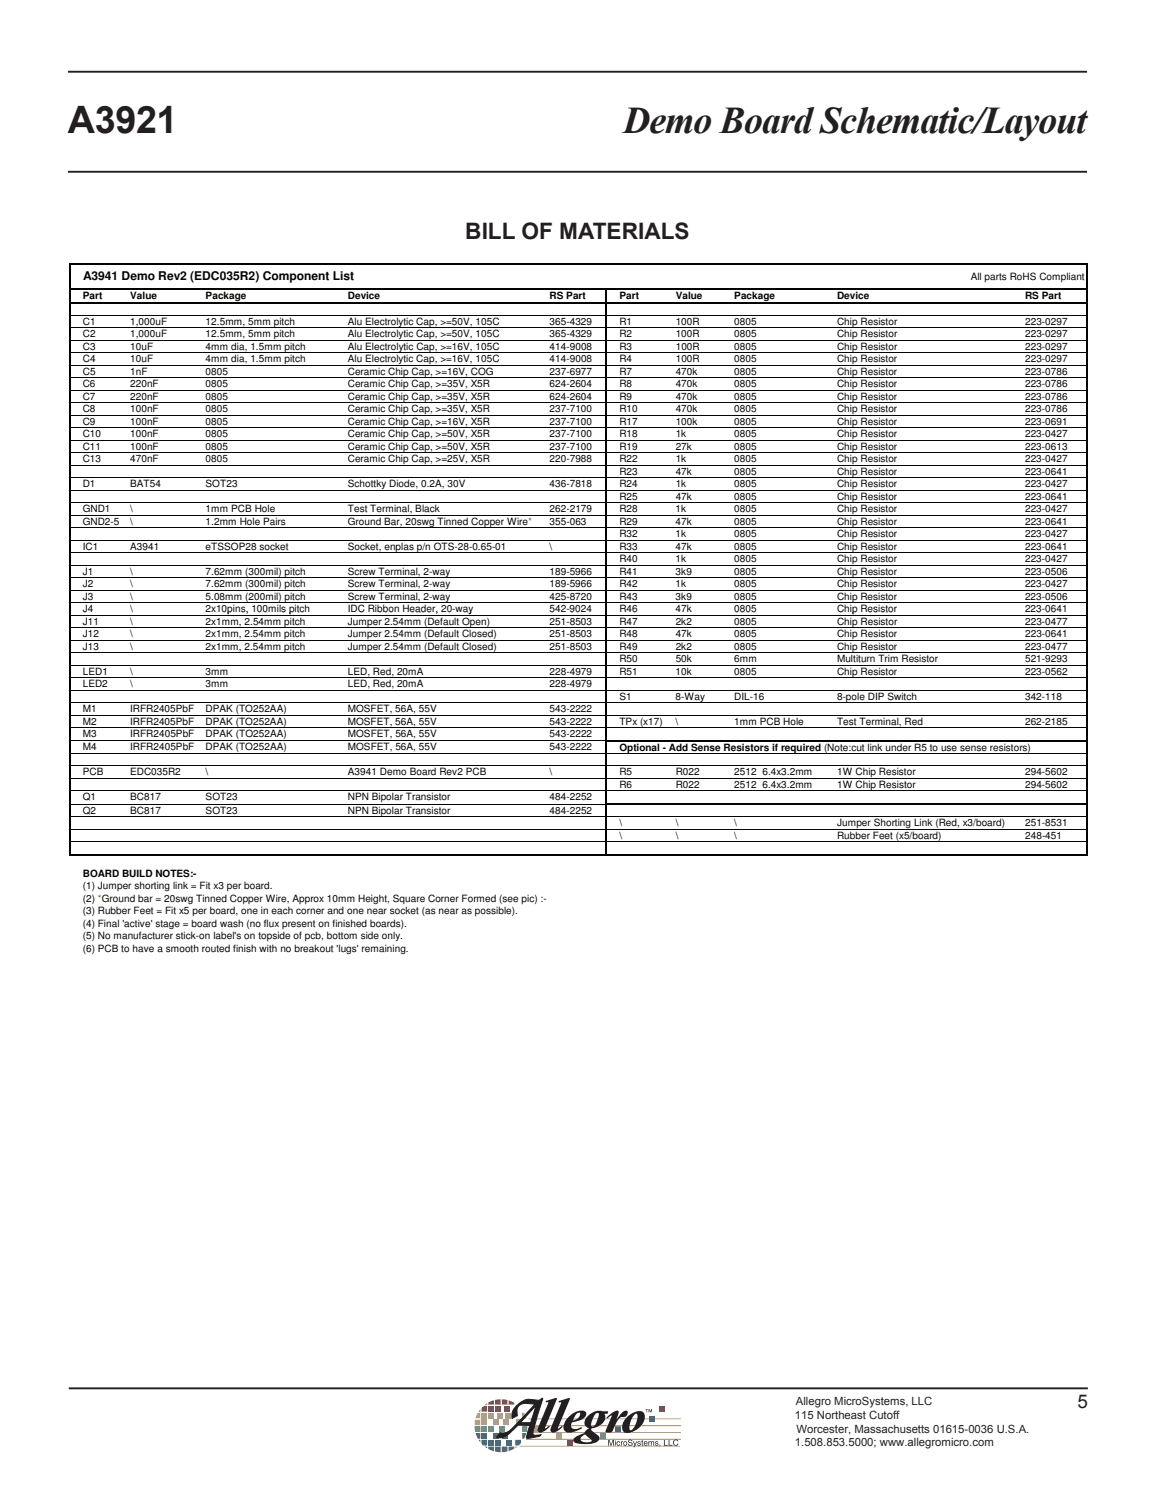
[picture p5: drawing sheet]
<svg xmlns="http://www.w3.org/2000/svg" width="216mm" height="279mm" viewBox="0 0 216 279" stroke-linecap="round" stroke-linejoin="round" font-family="sans-serif">
<defs><g id="words">
<g font-size="7.1" fill="#231f20">
<text x="12.7" y="24.8">A3921</text>
<text x="116.5" y="24.9">Demo Board Schematic/Layout</text>
</g>
<text font-size="4.2" fill="#231f20" x="87" y="44.6">BILL OF MATERIALS</text>
<text font-size="3.5" fill="#231f20" x="201.4" y="263.1">5</text>
<text font-size="2.2" fill="#040503" x="15.5" y="52.4">A3941 Demo Rev2 (EDC035R2) Component List</text>
<g font-size="2.1" fill="#231f20">
<text x="148.8" y="262.6">Allegro MicroSystems, LLC</text>
<text x="148.6" y="265.2">115 Northeast Cutoff</text>
<text x="148.9" y="267.7">Worcester, Massachusetts 01615-0036 U.S.A.</text>
<text x="148.6" y="270.3">1.508.853.5000; www.allegromicro.com</text>
</g>
<g font-size="1.9" fill="#040503">
<text x="181.5" y="52.3">All parts RoHS Compliant</text>
<text x="15.5" y="55.8">Part</text>
<text x="24.3" y="55.8">Value</text>
<text x="38.4" y="55.8">Package</text>
<text x="65" y="55.8">Device</text>
<text x="102.7" y="55.8">RS Part</text>
<text x="115.8" y="55.8">Part</text>
<text x="126.3" y="55.8">Value</text>
<text x="137.3" y="55.8">Package</text>
<text x="156.5" y="55.8">Device</text>
<text x="191.6" y="55.8">RS Part</text>
<text x="15.5" y="60.7">C1</text>
<text x="15.5" y="63">C2</text>
<text x="15.5" y="65.4">C3</text>
<text x="24.3" y="60.7">1,000uF</text>
<text x="24.3" y="63">1,000uF</text>
<text x="24.3" y="65.4">10uF</text>
<text x="38.4" y="65.4">4mm dia, 1.5mm pitch</text>
<text x="38.4" y="60.7">12.5mm, 5mm pitch</text>
<text x="38.4" y="63">12.5mm, 5mm pitch</text>
<text x="65" y="60.7">Alu Electrolytic Cap, &gt;=50V, 105C</text>
<text x="65" y="63">Alu Electrolytic Cap, &gt;=50V, 105C</text>
<text x="65" y="65.4">Alu Electrolytic Cap, &gt;=16V, 105C</text>
<text x="102.7" y="60.7">365-4329</text>
<text x="102.7" y="63">365-4329</text>
<text x="102.7" y="65.4">414-9008</text>
<text x="115.8" y="60.7">R1</text>
<text x="115.8" y="63">R2</text>
<text x="115.8" y="65.4">R3</text>
<text x="126.3" y="60.7">100R</text>
<text x="126.3" y="63">100R</text>
<text x="126.3" y="65.4">100R</text>
<text x="137.3" y="60.7">0805</text>
<text x="137.3" y="63">0805</text>
<text x="137.3" y="65.4">0805</text>
<text x="156.5" y="65.4">Chip Resistor</text>
<text x="156.5" y="60.7">Chip Resistor</text>
<text x="156.5" y="63">Chip Resistor</text>
<text x="191.6" y="65.4">223-0297</text>
<text x="191.6" y="60.7">223-0297</text>
<text x="191.6" y="63">223-0297</text>
<text x="15.5" y="70">C5</text>
<text x="15.5" y="67.7">C4</text>
<text x="24.3" y="70">1nF</text>
<text x="24.3" y="67.7">10uF</text>
<text x="38.4" y="70">0805</text>
<text x="38.4" y="67.7">4mm dia, 1.5mm pitch</text>
<text x="65" y="70">Ceramic Chip Cap, &gt;=16V, COG</text>
<text x="65" y="67.7">Alu Electrolytic Cap, &gt;=16V, 105C</text>
<text x="102.7" y="70">237-6977</text>
<text x="102.7" y="67.7">414-9008</text>
<text x="115.8" y="70">R7</text>
<text x="115.8" y="67.7">R4</text>
<text x="126.3" y="70">470k</text>
<text x="126.3" y="67.7">100R</text>
<text x="137.3" y="70">0805</text>
<text x="137.3" y="67.7">0805</text>
<text x="156.5" y="70">Chip Resistor</text>
<text x="156.5" y="67.7">Chip Resistor</text>
<text x="191.6" y="70.1">223-0786</text>
<text x="191.6" y="67.7">223-0297</text>
<text x="15.5" y="72.4">C6</text>
<text x="15.5" y="74.7">C7</text>
<text x="15.5" y="77">C8</text>
<text x="24.3" y="72.4">220nF</text>
<text x="24.3" y="74.7">220nF</text>
<text x="24.3" y="77">100nF</text>
<text x="38.4" y="72.4">0805</text>
<text x="38.4" y="74.7">0805</text>
<text x="38.4" y="77">0805</text>
<text x="65" y="72.4">Ceramic Chip Cap, &gt;=35V, X5R</text>
<text x="65" y="74.7">Ceramic Chip Cap, &gt;=35V, X5R</text>
<text x="65" y="77">Ceramic Chip Cap, &gt;=35V, X5R</text>
<text x="102.7" y="72.4">624-2604</text>
<text x="102.7" y="74.7">624-2604</text>
<text x="102.7" y="77">237-7100</text>
<text x="115.8" y="72.4">R8</text>
<text x="115.8" y="74.7">R9</text>
<text x="115.8" y="77">R10</text>
<text x="126.3" y="72.4">470k</text>
<text x="126.3" y="74.7">470k</text>
<text x="126.3" y="77">470k</text>
<text x="137.3" y="72.4">0805</text>
<text x="137.3" y="74.7">0805</text>
<text x="137.3" y="77">0805</text>
<text x="156.5" y="72.4">Chip Resistor</text>
<text x="156.5" y="74.7">Chip Resistor</text>
<text x="156.5" y="77">Chip Resistor</text>
<text x="191.6" y="72.4">223-0786</text>
<text x="191.6" y="74.7">223-0786</text>
<text x="191.6" y="77.1">223-0786</text>
<text x="15.5" y="79.4">C9</text>
<text x="15.5" y="81.7">C10</text>
<text x="24.3" y="79.4">100nF</text>
<text x="24.3" y="81.7">100nF</text>
<text x="38.4" y="79.4">0805</text>
<text x="38.4" y="81.7">0805</text>
<text x="65" y="79.4">Ceramic Chip Cap, &gt;=16V, X5R</text>
<text x="65" y="81.7">Ceramic Chip Cap, &gt;=50V, X5R</text>
<text x="102.7" y="79.4">237-7100</text>
<text x="102.7" y="81.7">237-7100</text>
<text x="115.8" y="79.4">R17</text>
<text x="115.8" y="81.7">R18</text>
<text x="126.3" y="79.4">100k</text>
<text x="126.3" y="81.7">1k</text>
<text x="137.3" y="79.4">0805</text>
<text x="137.3" y="81.7">0805</text>
<text x="156.5" y="79.4">Chip Resistor</text>
<text x="156.5" y="81.7">Chip Resistor</text>
<text x="191.6" y="79.4">223-0691</text>
<text x="191.6" y="81.7">223-0427</text>
<text x="15.5" y="84.1">C11</text>
<text x="15.5" y="86.4">C13</text>
<text x="24.3" y="84.1">100nF</text>
<text x="24.3" y="86.4">470nF</text>
<text x="38.4" y="84.1">0805</text>
<text x="38.4" y="86.4">0805</text>
<text x="65" y="84.1">Ceramic Chip Cap, &gt;=50V, X5R</text>
<text x="65" y="86.4">Ceramic Chip Cap, &gt;=25V, X5R</text>
<text x="102.7" y="84.1">237-7100</text>
<text x="102.7" y="86.4">220-7988</text>
<text x="115.8" y="84.1">R19</text>
<text x="115.8" y="86.4">R22</text>
<text x="115.8" y="88.7">R23</text>
<text x="126.3" y="84.1">27k</text>
<text x="126.3" y="86.4">1k</text>
<text x="126.3" y="88.7">47k</text>
<text x="137.3" y="84.1">0805</text>
<text x="137.3" y="86.4">0805</text>
<text x="137.3" y="88.7">0805</text>
<text x="156.5" y="84.1">Chip Resistor</text>
<text x="156.5" y="86.4">Chip Resistor</text>
<text x="156.5" y="88.7">Chip Resistor</text>
<text x="191.6" y="84.1">223-0613</text>
<text x="191.6" y="86.4">223-0427</text>
<text x="191.6" y="88.7">223-0641</text>
<text x="15.5" y="91.1">D1</text>
<text x="15.5" y="95.7">GND1</text>
<text x="24.3" y="91.1">BAT54</text>
<text x="24.3" y="95.7">\</text>
<text x="38.4" y="91.1">SOT23</text>
<text x="38.4" y="95.7">1mm PCB Hole</text>
<text x="65" y="95.7">Test Terminal, Black</text>
<text x="65" y="91.1">Schottky Diode, 0.2A, 30V</text>
<text x="102.7" y="95.7">262-2179</text>
<text x="102.7" y="91.1">436-7818</text>
<text x="115.8" y="95.7">R28</text>
<text x="115.8" y="91.1">R24</text>
<text x="115.8" y="93.4">R25</text>
<text x="126.3" y="95.7">1k</text>
<text x="126.3" y="91.1">1k</text>
<text x="126.3" y="93.4">47k</text>
<text x="137.3" y="95.7">0805</text>
<text x="137.3" y="91.1">0805</text>
<text x="137.3" y="93.4">0805</text>
<text x="156.5" y="95.7">Chip Resistor</text>
<text x="156.5" y="91.1">Chip Resistor</text>
<text x="156.5" y="93.4">Chip Resistor</text>
<text x="191.6" y="95.7">223-0427</text>
<text x="191.6" y="91.1">223-0427</text>
<text x="191.6" y="93.4">223-0641</text>
<text x="15.5" y="98.1">GND2-5</text>
<text x="24.3" y="98.1">\</text>
<text x="38.4" y="98.1">1.2mm Hole Pairs</text>
<text x="65" y="98">Ground Bar, 20swg Tinned Copper Wire*</text>
<text x="102.7" y="98.1">355-063</text>
<text x="115.8" y="100.4">R32</text>
<text x="115.8" y="98.1">R29</text>
<text x="126.3" y="100.4">1k</text>
<text x="126.3" y="98.1">47k</text>
<text x="137.3" y="100.4">0805</text>
<text x="137.3" y="98.1">0805</text>
<text x="156.5" y="98.1">Chip Resistor</text>
<text x="156.5" y="100.4">Chip Resistor</text>
<text x="191.6" y="98.1">223-0641</text>
<text x="191.6" y="100.4">223-0427</text>
<text x="15.5" y="107.4">J1</text>
<text x="15.5" y="102.8">IC1</text>
<text x="24.3" y="102.8">A3941</text>
<text x="24.3" y="107.4">\</text>
<text x="38.4" y="107.4">7.62mm (300mil) pitch</text>
<text x="38.4" y="102.8">eTSSOP28 socket</text>
<text x="65" y="102.8">Socket, enplas p/n OTS-28-0.65-01</text>
<text x="65" y="107.4">Screw Terminal, 2-way</text>
<text x="102.7" y="107.4">189-5966</text>
<text x="102.7" y="102.8">\</text>
<text x="115.8" y="107.4">R41</text>
<text x="115.8" y="102.8">R33</text>
<text x="115.8" y="105.1">R40</text>
<text x="126.3" y="107.4">3k9</text>
<text x="126.3" y="102.8">47k</text>
<text x="126.3" y="105.1">1k</text>
<text x="137.2" y="107.4">0805</text>
<text x="137.2" y="102.8">0805</text>
<text x="137.2" y="105.1">0805</text>
<text x="156.5" y="107.4">Chip Resistor</text>
<text x="156.5" y="102.8">Chip Resistor</text>
<text x="156.5" y="105.1">Chip Resistor</text>
<text x="191.6" y="107.5">223-0506</text>
<text x="191.6" y="102.8">223-0641</text>
<text x="191.6" y="105.1">223-0427</text>
<text x="15.5" y="112.1">J3</text>
<text x="15.5" y="109.8">J2</text>
<text x="24.3" y="112.1">\</text>
<text x="24.3" y="109.8">\</text>
<text x="38.4" y="112.1">5.08mm (200mil) pitch</text>
<text x="38.4" y="109.8">7.62mm (300mil) pitch</text>
<text x="65" y="112.1">Screw Terminal, 2-way</text>
<text x="65" y="109.8">Screw Terminal, 2-way</text>
<text x="102.7" y="112.1">425-8720</text>
<text x="102.7" y="109.8">189-5966</text>
<text x="115.8" y="112.1">R43</text>
<text x="115.8" y="109.8">R42</text>
<text x="126.3" y="112.1">3k9</text>
<text x="126.3" y="109.8">1k</text>
<text x="137.2" y="112.1">0805</text>
<text x="137.2" y="109.8">0805</text>
<text x="156.5" y="112.1">Chip Resistor</text>
<text x="156.5" y="109.8">Chip Resistor</text>
<text x="191.6" y="112.1">223-0506</text>
<text x="191.6" y="109.8">223-0427</text>
<text x="15.5" y="114.4">J4</text>
<text x="15.5" y="119.1">J12</text>
<text x="15.5" y="116.8">J11</text>
<text x="24.3" y="114.4">\</text>
<text x="24.3" y="119.1">\</text>
<text x="24.3" y="116.8">\</text>
<text x="38.4" y="114.4">2x10pins, 100mils pitch</text>
<text x="38.4" y="119.1">2x1mm, 2.54mm pitch</text>
<text x="38.4" y="116.8">2x1mm, 2.54mm pitch</text>
<text x="65" y="114.4">IDC Ribbon Header, 20-way</text>
<text x="65" y="119.1">Jumper 2.54mm (Default Closed)</text>
<text x="65" y="116.8">Jumper 2.54mm (Default Open)</text>
<text x="102.7" y="114.4">542-9024</text>
<text x="102.7" y="119.1">251-8503</text>
<text x="102.7" y="116.8">251-8503</text>
<text x="115.8" y="114.4">R46</text>
<text x="115.8" y="119.1">R48</text>
<text x="115.8" y="116.8">R47</text>
<text x="126.3" y="114.4">47k</text>
<text x="126.3" y="119.1">47k</text>
<text x="126.3" y="116.8">2k2</text>
<text x="137.2" y="114.4">0805</text>
<text x="137.3" y="116.8">0805</text>
<text x="137.3" y="119.1">0805</text>
<text x="156.5" y="114.4">Chip Resistor</text>
<text x="156.5" y="119.1">Chip Resistor</text>
<text x="156.5" y="116.8">Chip Resistor</text>
<text x="191.6" y="114.4">223-0641</text>
<text x="191.6" y="119.1">223-0641</text>
<text x="191.6" y="116.8">223-0477</text>
<text x="15.5" y="121.4">J13</text>
<text x="24.3" y="121.4">\</text>
<text x="38.4" y="121.4">2x1mm, 2.54mm pitch</text>
<text x="65" y="121.4">Jumper 2.54mm (Default Closed)</text>
<text x="102.7" y="121.4">251-8503</text>
<text x="115.8" y="121.4">R49</text>
<text x="115.8" y="123.8">R50</text>
<text x="126.3" y="121.4">2k2</text>
<text x="126.3" y="123.8">50k</text>
<text x="137.3" y="121.4">0805</text>
<text x="137.3" y="123.8">6mm</text>
<text x="156.5" y="121.4">Chip Resistor</text>
<text x="156.5" y="123.8">Multiturn Trim Resistor</text>
<text x="191.6" y="121.5">223-0477</text>
<text x="191.6" y="123.8">521-9293</text>
<text x="15.5" y="128.5">LED2</text>
<text x="15.5" y="126.1">LED1</text>
<text x="24.3" y="128.5">\</text>
<text x="24.3" y="126.1">\</text>
<text x="38.4" y="128.5">3mm</text>
<text x="38.4" y="126.1">3mm</text>
<text x="65" y="128.5">LED, Red, 20mA</text>
<text x="65" y="126.1">LED, Red, 20mA</text>
<text x="102.7" y="128.5">228-4979</text>
<text x="102.7" y="126.1">228-4979</text>
<text x="115.8" y="130.8">S1</text>
<text x="115.8" y="126.1">R51</text>
<text x="126.3" y="130.8">8-Way</text>
<text x="126.3" y="126.1">10k</text>
<text x="137.2" y="130.8">DIL-16</text>
<text x="137.3" y="126.1">0805</text>
<text x="156.5" y="130.8">8-pole DIP Switch</text>
<text x="156.5" y="126.1">Chip Resistor</text>
<text x="191.6" y="130.8">342-118</text>
<text x="191.6" y="126.1">223-0562</text>
<text x="15.5" y="133.1">M1</text>
<text x="15.5" y="135.5">M2</text>
<text x="15.5" y="137.7">M3</text>
<text x="24.3" y="133.1">IRFR2405PbF</text>
<text x="24.3" y="135.5">IRFR2405PbF</text>
<text x="24.3" y="137.7">IRFR2405PbF</text>
<text x="38.4" y="133.1">DPAK (TO252AA)</text>
<text x="38.4" y="135.5">DPAK (TO252AA)</text>
<text x="38.4" y="137.7">DPAK (TO252AA)</text>
<text x="65" y="133.1">MOSFET, 56A, 55V</text>
<text x="65" y="135.5">MOSFET, 56A, 55V</text>
<text x="65" y="137.7">MOSFET, 56A, 55V</text>
<text x="102.7" y="133.1">543-2222</text>
<text x="102.7" y="135.5">543-2222</text>
<text x="102.7" y="137.7">543-2222</text>
<text x="115.8" y="135.5">TPx (x17)</text>
<text x="126.3" y="135.5">\</text>
<text x="137.3" y="135.5">1mm PCB Hole</text>
<text x="156.5" y="135.5">Test Terminal, Red</text>
<text x="191.6" y="135.5">262-2185</text>
<text x="15.5" y="140.3">M4</text>
<text x="24.3" y="140.3">IRFR2405PbF</text>
<text x="38.4" y="140.3">DPAK (TO252AA)</text>
<text x="65" y="140.3">MOSFET, 56A, 55V</text>
<text x="102.7" y="140.3">543-2222</text>
<text x="115.8" y="140.3">Optional - Add Sense Resistors if required (Note:cut link under R5 to use sense resistors)</text>
<text x="15.5" y="144.9">PCB</text>
<text x="15.5" y="149.5">Q1</text>
<text x="24.3" y="144.9">EDC035R2</text>
<text x="24.3" y="149.5">BC817</text>
<text x="38.4" y="144.9">\</text>
<text x="38.4" y="149.5">SOT23</text>
<text x="65" y="144.9">A3941 Demo Board Rev2 PCB</text>
<text x="65" y="149.5">NPN Bipolar Transistor</text>
<text x="102.7" y="144.9">\</text>
<text x="102.7" y="149.5">484-2252</text>
<text x="115.8" y="144.9">R5</text>
<text x="115.8" y="147.3">R6</text>
<text x="126.3" y="144.9">R022</text>
<text x="126.3" y="147.3">R022</text>
<text x="137.3" y="144.9">2512 6.4x3.2mm</text>
<text x="137.3" y="147.3">2512 6.4x3.2mm</text>
<text x="156.5" y="144.9">1W Chip Resistor</text>
<text x="156.5" y="147.3">1W Chip Resistor</text>
<text x="191.6" y="144.9">294-5602</text>
<text x="191.6" y="147.3">294-5602</text>
<text x="15.5" y="152.1">Q2</text>
<text x="24.3" y="152.1">BC817</text>
<text x="38.4" y="152.1">SOT23</text>
<text x="65" y="152.1">NPN Bipolar Transistor</text>
<text x="102.7" y="152.1">484-2252</text>
<text x="115.8" y="154.4">\</text>
<text x="126.3" y="154.4">\</text>
<text x="137.3" y="154.4">\</text>
<text x="156.5" y="154.4">Jumper Shorting Link (Red, x3/board)</text>
<text x="191.6" y="154.4">251-8531</text>
<text x="115.8" y="156.7">\</text>
<text x="126.3" y="156.7">\</text>
<text x="137.3" y="156.7">\</text>
<text x="156.5" y="156.7">Rubber Feet (x5/board)</text>
<text x="191.6" y="156.7">248-451</text>
<text x="15.5" y="166.2">(1) Jumper shorting link = Fit x3 per board.</text>
<text x="15.5" y="163.9">BOARD BUILD NOTES:-</text>
<text x="15.5" y="168.5">(2) *Ground bar = 20swg Tinned Copper Wire, Approx 10mm Height, Square Corner Formed (see pic) :-</text>
<text x="15.5" y="170.8">(3) Rubber Feet = Fit x5 per board, one in each corner and one near socket (as near as possible).</text>
<text x="15.5" y="173.2">(4) Final 'active' stage = board wash (no flux present on finished boards).</text>
<text x="15.5" y="175.5">(5) No manufacturer stick-on label's on topside of pcb, bottom side only.</text>
<text x="15.5" y="177.9">(6) PCB to have a smooth routed finish with no breakout 'lugs' remaining.</text>
</g>
</g></defs>
<path d="M12.7 13.4h190.5M12.7 32.1h190.5M12.9 259.5h190.5" fill="none" stroke="#231f20" stroke-width=".35"/>
<path d="M97.1 270.3h30M98.3 269h29M98.8 267.7h28.5" fill="none" stroke="#f89d33" stroke-width=".19"/>
<path d="M96.3 270.4h.4l-.4 .2z" fill="#583a97"/>
<path d="M89.8 263.3v.5h-.4z" fill="#f1592f"/>
<path d="M89.3 264h.5v1.1h-.9z" fill="#f89d33"/>
<path d="M88.8 265.3h1v1.1h-1.1z" fill="#fff101"/>
<path d="M88.7 266.6h1.1v1h-1z" fill="#36b557"/>
<path d="M88.9 267.8h.9v1.1a.75 .75 0 0 1-.8-.8z" fill="#00a6bf"/>
<path d="M89.4 269.1h.4v.4z" fill="#0078c0"/>
<path d="M90.6 262.5l.5-.3v.3z" fill="#ed1255"/>
<path d="M90 263.1l.4-.4h.7v1.1h-1.1z" fill="#f1592f"/>
<path d="M90 264h1.1v1.1h-1.1z" fill="#f89d33"/>
<path d="M90 265.3h1.1v1.1h-1.1z" fill="#fff101"/>
<path d="M90 266.6h1.1v1h-1.1z" fill="#36b557"/>
<path d="M90 267.8h1.1v1.1h-1.1z" fill="#00a6bf"/>
<path d="M90 269.1h1.1v1.1h-.8l-.3-.4z" fill="#0078c0"/>
<path d="M90.6 270.4h.5v.3z" fill="#583a97"/>
<path d="M91.3 262.1l1-.4v.8h-1z" fill="#ed1255"/>
<path d="M91.3 262.7h1v1.1h-1z" fill="#f1592f"/>
<path d="M91.3 264h1v1.1h-1z" fill="#f89d33"/>
<path d="M92.2 265.3h1v1.1h-1z" fill="#fff101"/>
<path d="M91.3 266.6h1v1h-1z" fill="#36b557"/>
<path d="M92.2 267.8h1v1.1h-1z" fill="#00a6bf"/>
<path d="M91.3 269.1h1v1.1h-1z" fill="#0078c0"/>
<path d="M91.3 270.4h1v.8l-1-.4z" fill="#583a97"/>
<path d="M92.5 261.6l1.1-.1v1h-1.1z" fill="#ed1255"/>
<path d="M92.5 262.7h1.1v1.1h-1.1z" fill="#f1592f"/>
<path d="M92.9 264h1v1.1h-1z" fill="#f89d33"/>
<path d="M94.1 265.3h1v1.1h-1z" fill="#fff101"/>
<path d="M93.2 266.6h1.1v1h-1.1z" fill="#36b557"/>
<path d="M93.8 267.8h1.1v1.1h-1.1z" fill="#00a6bf"/>
<path d="M92.5 269.1h1.1v1.1h-1.1z" fill="#0078c0"/>
<path d="M92.5 270.4h1.1v1l-1.1-.1z" fill="#583a97"/>
<path d="M93.8 261.5l1.1 .2v.8h-1.1z" fill="#ed1255"/>
<path d="M94.2 262.7h1.1v1.1h-1.1z" fill="#f1592f"/>
<path d="M96.4 265.3h1.1v1.1h-1.1z" fill="#fff101"/>
<path d="M94.6 269.1h1.1v1.1h-1.1z" fill="#0078c0"/>
<g fill="#583a97">
<path d="M93.8 270.4h1.1v.9l-1.1 .1z"/>
<path d="M95.1 270.4h1v.3l-1 .5z"/>
</g>
<path d="M94.5 264h1v1.1h-1z" fill="#f89d33"/>
<path d="M96.3 269.1h1.1a1.02 1.02 0 0 1-.5 1.1h-.6z" fill="#0078c0"/>
<path d="M97.6 264h.3l.5 1.1h-.8z" fill="#f89d33"/>
<path d="M97.6 266.6h1l-.1 1h-.9z" fill="#36b557"/>
<path d="M97.6 267.8h.8l-.4 1.1h-.4z" fill="#00a6bf"/>
<path d="M95.1 261.7l1 .5v.3h-1z" fill="#ed1255"/>
<path d="M99.8 266.5h1v1.1h-1z" fill="#fff101"/>
<path d="M106 269.1h1.1v1h-1.1z" fill="#ed1255"/>
<path d="M112.2 267.8h1.1v1.1h-1.1z" fill="#36b557"/>
<path d="M114.9 266.5h1.1v1.1h-1.1z" fill="#00a6bf"/>
<path d="M123.2 262.8h1.1v1.1h-1.1z" fill="#f1592f"/>
<path d="M103.9 267.8h1.1v1.1h-1.1z" fill="#f89d33"/>
<path d="M98.8 265.2h28.5M99 266.5h28.3" fill="none" stroke="#f89d33" stroke-width=".19"/>
<path d="M121.3 264.7h1.1v1h-1.1z" fill="#583a97"/>
<g fill="#231f20">
<path d="M113.7 269.1h.2l.3 .9 .3-.9h.2v1.1h-.1v-1l-.3 1h-.1l-.4-1v1h-.1z"/>
<path d="M115.4 269.4h.4l.1 .2-.2-.1a.27 .27 0 0 0-.3 .3 .27 .27 0 0 0 .3 .2l.2-.1v.1a.34 .34 0 0 1-.6 0z"/>
<path d="M116.1 269.4l.1 .1 .3-.2-.3 .4v.5h-.1z"/>
<path d="M117.6 269.1h.5l.1 .3-.4-.2-.2 .2 .6 .3a.42 .42 0 0 1-.4 .5 .42 .42 0 0 1-.4-.4l.4 .3 .3-.2-.6-.3-.1-.2z"/>
<path d="M118.3 269.4h.2l.2 .6 .2-.6h.2l-.5 1.1h-.2l.2-.3z"/>
<path d="M119.2 269.5l.3-.2 .2 .2-.4 .1 .4 .2-.1 .4-.4-.2-.1-.1 .4 .2 .2-.2-.5-.2z"/>
<path d="M120 269.1l.2 .3-.1 .1v.5l.1 .2-.2-.1v-.6h-.1z"/>
<path d="M121.2 269.4l.1 .1 .3-.2 .2 .2 .3-.1 .2 .2v.6h-.2v-.6l-.1-.1-.2 .2v.5h-.1v-.6l-.1-.1-.3 .2v.5h-.1z"/>
<path d="M122.5 269.5l.3-.2 .2 .2-.4 .1 .4 .2-.1 .4-.5-.2v-.1l.4 .2 .1-.2-.4-.2z"/>
<path d="M102 261.8l1.8-.5 .3 .1-2.2 5.5 .8-.5 .1 .2-1.3 1a.74 .74 0 0 1-1-.2v-.4l2-4.8v-.1h-.5z"/>
<path d="M104.4 261.9l1.9-.6 .2 .1-2.2 5.6 .8-.6 .1 .2-1 .8a.92 .92 0 0 1-1.3 .1v-.6l2-4.6-.1-.3-.4 .1z"/>
<path d="M106.3 264.8a2.91 2.91 0 0 1 3.1-1 .68 .68 0 0 1 0 1l-.8 .5-1.7 .5 .2-.3a1.31 1.31 0 0 0 1.3-1.5 1.17 1.17 0 0 0-1.2 1.1 1.76 1.76 0 0 0-.3 1.8 1.75 1.75 0 0 0 1.8-.2l.1 .2a3.8 3.8 0 0 1-3 .7 1.37 1.37 0 0 1-.1-2z"/>
<path d="M113.3 265l1.1-1a1.21 1.21 0 0 1 1.2-.3v.4l-.4 1.3 .8-1.1a1 1 0 0 1 1.3-.6 .85 .85 0 0 1-.2 .9 .85 .85 0 0 1-.9 .2l-.6 .4-.8 1.6a1.05 1.05 0 0 1-1.6 .7l1.1-2.9-.1-.1-.7 .6z"/>
<path d="M117.1 264.9l.8-.6 .9-.4 .1 .3a3.2 3.2 0 0 0-1.1 3.1h.1a3.1 3.1 0 0 0 1.1-3.1h-.1l-.1-.3a1.11 1.11 0 0 1 1.3-.1 1.11 1.11 0 0 1 .4 1.3 3.5 3.5 0 0 1-3.7 2.6 1.66 1.66 0 0 1 0-2.4z"/>
<path d="M110 264.5l.6-.4 .8-.4 .1 .4a3.4 3.4 0 0 0-1 2.4l.1 .1a.95 .95 0 0 0 1-1l.3-1.4-.1-.1h-.3l-.1-.4 2.3 .1-.1 .4h-.6a1.72 1.72 0 0 1-1.1 2.4l-1.3 .4a.41 .41 0 0 0 .3 .6l.9 .7 .3 .4a1.83 1.83 0 0 1-2.2 1.2l-1.5-.1a1.2 1.2 0 0 1-1.3-.5 2.03 2.03 0 0 1 1.8-1.3l.4-.2 .1 .3-.3 .1a.67 .67 0 0 0-.6 .8 .67 .67 0 0 0 .8 .5h.7a.46 .46 0 0 0 .6-.3l-.7-.6a.82 .82 0 0 1-.5-1.1l.7-.6a1.15 1.15 0 0 1-.9-.8 1.15 1.15 0 0 1 .5-1.2z"/>
<path d="M115 269.1v.1h.1v-.1zM115 269.4v.8h.1v-.8z"/>
<path d="M116.7 269.8a.27 .27 0 0 1 .5 0 .27 .27 0 0 1-.5 0zM116.5 269.8a.4 .4 0 0 0 .8 0 .4 .4 0 0 0-.8 0z"/>
<path d="M120.5 269.5h.4v.2h-.4zM120.5 269.4a.42 .42 0 0 0-.2 .6 .42 .42 0 0 0 .6 .1l.1-.2-.3 .2-.2-.3h.5v-.2l-.1-.2z"/>
</g>
<path d="M96.6 262.7l1-.8a2.58 2.58 0 0 1 2.1-.3l.9 .1 .7-.4 .2 .1-1 3.1-.9 3.4 .3 .3h1.2l-.2 .2-2.4 .4-.1-.2 .6-2.2h-2.2a8.8 8.8 0 0 1-2.5 2.2l-.9 .1-.6-.1 .6-.8a2.32 2.32 0 0 0 2.3-.9l4.3-4.5a3.1 3.1 0 0 0-2.9 .3 2.05 2.05 0 0 0-.4 1.9l-1 .5v-.6a2.38 2.38 0 0 1 .9-1.8zM100.2 262.7l-1 3.2h-1.9z" fill="none" stroke="#231f20" stroke-width=".19"/>
<g fill="#231f20">
<path d="M123.3 270h.1l-.1 .4z"/>
<path d="M124.1 269h.2v1h.5v.2h-.7z"/>
<path d="M125 269h.1v1h.6v.2h-.7z"/>
<path d="M126 269.2l.5-.2 .3 .4h-.2a.41 .41 0 0 0-.7 .1 .41 .41 0 0 0 .6 .5l.2-.2h.1a.55 .55 0 0 1-.8 .3 .55 .55 0 0 1 0-.9z"/>
<path d="M121.2 263.4h.2l.2 .4 .1-.4h.2v.6h-.1v-.5l-.2 .5-.3-.5v.5h-.1zM120.7 263.4h.4h-.1v.6h-.1v-.6z"/>
</g>
<path d="M96.6 262.7l-.3 .3a2.44 2.44 0 0 0-.6 2.1l1-.5a1.63 1.63 0 0 1 1.5-2.3l1.8 .1-4.6 4.9a2.14 2.14 0 0 1-2 .5l-.6 .8a2.43 2.43 0 0 0 2.5-.8l1.5-1.4h2.2l-.6 2.2 .1 .2 2.4-.4 .2-.2h-1.2l-.3-.3 .9-3.4 1-3.1-.2-.1-.7 .4a3.9 3.9 0 0 0-3 .2zM100.2 262.7l-1 3.2h-1.9z" fill-rule="evenodd" fill="#231f20"/>
<g fill="none" stroke="#040503" stroke-width=".19">
<path d="M13.2 58.9h99.8M113.4 58.9h89.6M13.2 61.2h99.8M13.2 63.6h99.8M13.2 65.9h99.8M13.2 68.2h99.8M13.2 70.6h99.8M13.2 72.9h99.8M13.2 75.2h99.8M13.2 77.6h99.8M13.2 79.9h99.8M113.4 61.2h89.6"/>
<path d="M113.4 63.6h89.6M113.4 65.9h89.6M113.4 68.2h89.6M113.4 70.6h89.6M113.4 72.9h89.6M113.4 75.2h89.6M113.4 77.6h89.6M113.4 79.9h89.6M13.2 82.3h99.8M13.2 84.6h99.8M13.2 86.9h99.8M13.2 89.3h99.8"/>
<path d="M13.2 91.6h99.8M13.2 93.9h99.8M13.2 96.3h99.8M13.2 98.6h99.8M113.4 82.3h89.6M113.4 84.6h89.6M113.4 86.9h89.6M113.4 89.3h89.6M113.4 91.6h89.6M113.4 93.9h89.6M113.4 96.3h89.6M113.4 98.6h89.6"/>
<path d="M13.2 101h99.8M13.2 103.3h99.8M13.2 105.6h99.8M13.2 108h99.8M13.2 110.3h99.8M13.2 112.6h99.8M13.2 115h99.8M13.2 117.3h99.8M13.2 119.6h99.8M113.4 101h89.6M113.4 103.3h89.6M113.4 105.6h89.6"/>
<path d="M113.4 108h89.6M113.4 110.3h89.6M113.4 112.6h89.6M113.4 115h89.6M113.4 117.3h89.6M113.4 119.6h89.6M13.2 122h99.8M13.2 124.3h99.8M13.2 126.7h99.8M13.2 129h99.8M13.2 131.3h99.8M13.2 133.7h99.8"/>
<path d="M13.2 136h99.8M13.2 138.5h99.8M113.4 122h89.6M113.4 124.3h89.6M113.4 126.7h89.6M113.4 129h89.6M113.4 131.3h89.6M113.4 133.7h89.6M113.4 136h89.6M13.2 140.8h99.8M13.2 143.1h99.8M13.2 145.5h99.8"/>
<path d="M13.2 147.8h99.8M13.2 150.3h99.8M13.2 152.6h99.8M13.2 154.9h99.8M13.2 157.3h99.8M113.4 140.8h89.6M113.4 143.1h89.6M113.4 145.5h89.6M113.4 147.8h89.6M113.4 152.6h89.6M113.4 154.9h89.6M113.4 157.3h89.6"/>
</g>
<path d="M13 49.1v110.8M13.2 49.3h190.1M13.2 54.1h190.1M13.2 56.5h190.1M113.2 54.3v105.6M203.1 49.5v110.4M113.4 138.4h89.9M13.2 159.7h190.1M113.4 150.2h89.9" fill="none" stroke="#040503" stroke-width=".35"/>
<use href="#words"/>
</svg>
